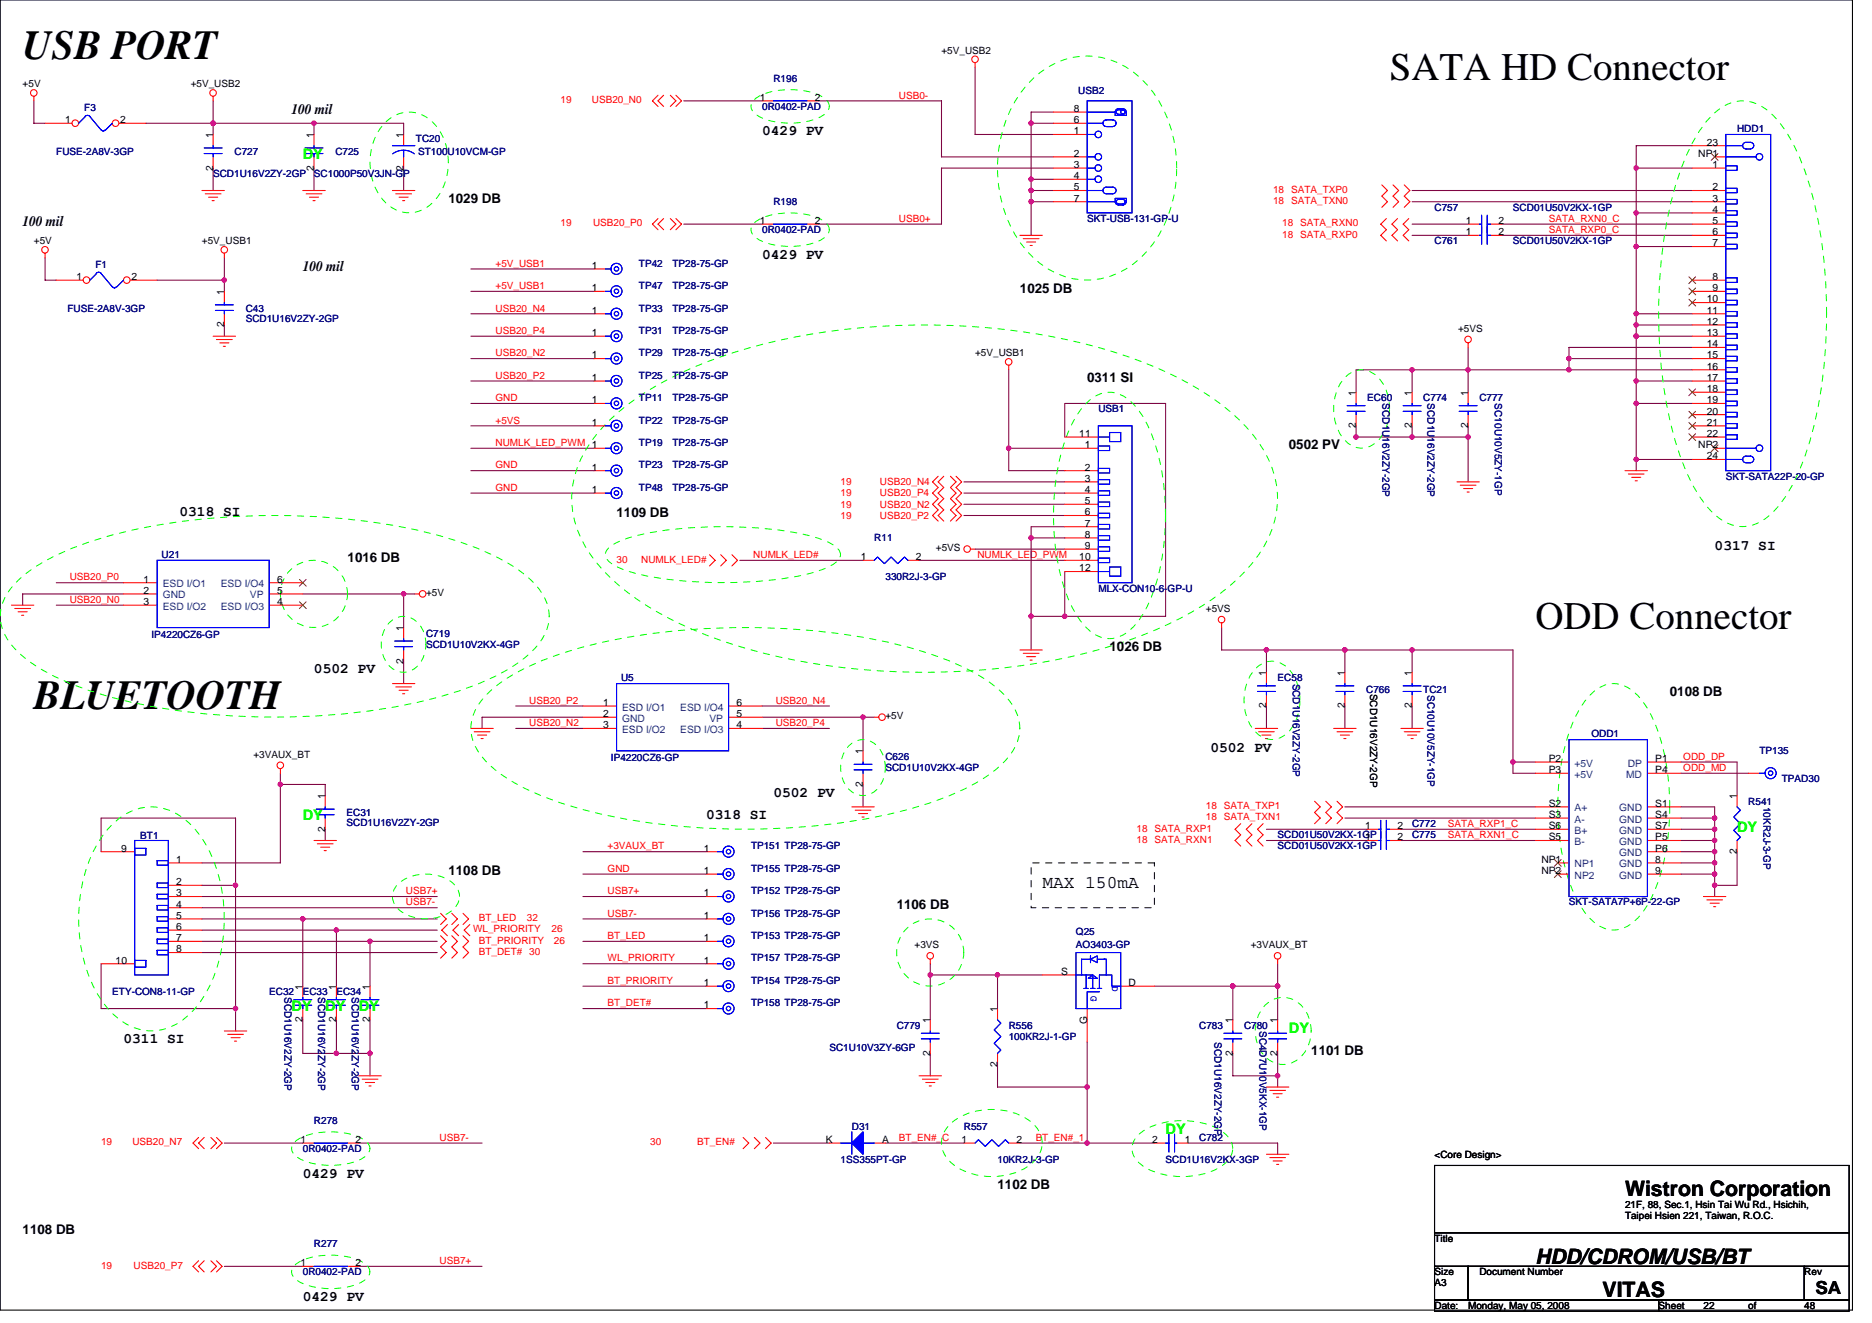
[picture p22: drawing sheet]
<svg xmlns="http://www.w3.org/2000/svg" width="297mm" height="210mm" viewBox="0 0 297 210" stroke-linecap="round" stroke-linejoin="round" font-family="sans-serif">
<defs><g id="words">
<g font-size="6.6">
<text x="3.6" y="9.4">USB PORT</text>
<text x="5.4" y="112.5">BLUETOOTH</text>
</g>
<g font-size="6.2">
<text x="220.5" y="12.6">SATA HD Connector</text>
<text x="243.6" y="99.8">ODD Connector</text>
</g>
<g font-size="3.4">
<text x="257.8" y="189.8">Wistron Corporation</text>
<text x="243.6" y="200.5">HDD/CDROM/USB/BT</text>
<text x="254.3" y="205.8">VITAS</text>
</g>
<g font-size="2.8">
<text x="165.4" y="140.9">MAX 150mA</text>
<text x="288.1" y="205.3">SA</text>
</g>
<g font-size="2.3">
<text x="46.3" y="18.1">100 mil</text>
<text x="120.9" y="21.5">0429 PV</text>
<text x="3.6" y="35.9">100 mil</text>
<text x="120.9" y="41">0429 PV</text>
<text x="48" y="43">100 mil</text>
<text x="28.5" y="81.9">0318 SI</text>
<text x="272.1" y="87.3">0317 SI</text>
<text x="49.8" y="106.8">0502 PV</text>
<text x="192.1" y="119.3">0502 PV</text>
<text x="112.1" y="129.9">0318 SI</text>
<text x="122.7" y="126.4">0502 PV</text>
<text x="19.6" y="165.5">0311 SI</text>
<text x="48" y="186.8">0429 PV</text>
<text x="48" y="206.4">0429 PV</text>
</g>
<g font-size="2.3" fill="#0f0">
<text x="48" y="25.3">DY</text>
<text x="48" y="130.2">DY</text>
<text x="275.6" y="131.9">DY</text>
<text x="46.3" y="160.4">DY</text>
<text x="51.6" y="160.4">DY</text>
<text x="56.9" y="160.4">DY</text>
<text x="204.5" y="163.9">DY</text>
<text x="185" y="179.9">DY</text>
</g>
<g font-size="2.1">
<text x="71.2" y="32.2">1029 DB</text>
<text x="161.8" y="46.4">1025 DB</text>
<text x="172.5" y="60.6">0311 SI</text>
<text x="204.5" y="71.3">0502 PV</text>
<text x="97.8" y="82">1109 DB</text>
<text x="55.2" y="89.1">1016 DB</text>
<text x="176.1" y="103.3">1026 DB</text>
<text x="265" y="110.4">0108 DB</text>
<text x="71.2" y="138.9">1108 DB</text>
<text x="142.3" y="144.2">1106 DB</text>
<text x="208.1" y="167.3">1101 DB</text>
<text x="158.3" y="188.7">1102 DB</text>
<text x="3.6" y="195.8">1108 DB</text>
</g>
<g font-size="1.6">
<text x="149.4" y="8.5">+5V_USB2</text>
<text x="3.6" y="13.9">+5V</text>
<text x="30.3" y="13.9">+5V_USB2</text>
<text x="120.6" y="16">1</text>
<text x="129.3" y="16">2</text>
<text x="170.4" y="17.8">8</text>
<text x="10.3" y="19.5">1</text>
<text x="19.1" y="19.5">2</text>
<text x="33.8" y="21.9" transform="rotate(-90 33.8 21.9)">1</text>
<text x="49.8" y="21.9" transform="rotate(-90 49.8 21.9)">1</text>
<text x="64" y="21.9" transform="rotate(-90 64 21.9)">1</text>
<text x="170.4" y="21.3">1</text>
<text x="170.4" y="19.5">6</text>
<text x="270.8" y="23.1">23</text>
<text x="33.8" y="27.1" transform="rotate(-90 33.8 27.1)">2</text>
<text x="49.8" y="27.1" transform="rotate(-90 49.8 27.1)">2</text>
<text x="64" y="27.1" transform="rotate(-90 64 27.1)">2</text>
<text x="170.4" y="24.9">2</text>
<text x="170.4" y="26.6">3</text>
<text x="170.4" y="28.4">4</text>
<text x="269.5" y="24.9">NP1</text>
<text x="271.7" y="26.6">1</text>
<text x="120.6" y="35.5">1</text>
<text x="129.3" y="35.5">2</text>
<text x="170.4" y="30.2">5</text>
<text x="170.4" y="32">7</text>
<text x="232.6" y="35.5">1</text>
<text x="237.8" y="35.5">2</text>
<text x="271.7" y="30.2">2</text>
<text x="271.7" y="32">3</text>
<text x="271.7" y="33.8">4</text>
<text x="271.7" y="35.5">5</text>
<text x="5.4" y="38.8">+5V</text>
<text x="32" y="38.8">+5V_USB1</text>
<text x="232.6" y="37.3">1</text>
<text x="237.8" y="37.3">2</text>
<text x="271.7" y="37.3">6</text>
<text x="271.7" y="39.1">7</text>
<text x="12.1" y="44.4">1</text>
<text x="20.8" y="44.4">2</text>
<text x="35.6" y="46.8" transform="rotate(-90 35.6 46.8)">1</text>
<text x="93.9" y="42.7">1</text>
<text x="93.9" y="46.2">1</text>
<text x="270.8" y="48">10</text>
<text x="271.7" y="44.4">8</text>
<text x="271.7" y="46.2">9</text>
<text x="35.6" y="51.9" transform="rotate(-90 35.6 51.9)">2</text>
<text x="93.9" y="53.3">1</text>
<text x="93.9" y="49.8">1</text>
<text x="231.3" y="52.6">+5VS</text>
<text x="270.8" y="49.8">11</text>
<text x="270.8" y="51.5">12</text>
<text x="270.8" y="53.3">13</text>
<text x="93.9" y="56.9">1</text>
<text x="154.7" y="56.5">+5V_USB1</text>
<text x="270.8" y="55.1">14</text>
<text x="270.8" y="56.9">15</text>
<text x="270.8" y="58.7">16</text>
<text x="93.9" y="60.4">1</text>
<text x="93.9" y="64">1</text>
<text x="215.2" y="62.8" transform="rotate(-90 215.2 62.8)">1</text>
<text x="224" y="62.8" transform="rotate(-90 224 62.8)">1</text>
<text x="232.9" y="62.8" transform="rotate(-90 232.9 62.8)">1</text>
<text x="270.8" y="60.4">17</text>
<text x="270.8" y="62.2">18</text>
<text x="270.8" y="64">19</text>
<text x="270.8" y="65.8">20</text>
<text x="93.9" y="67.5">1</text>
<text x="171.3" y="69.3">11</text>
<text x="172.1" y="71.1">1</text>
<text x="215.2" y="67.9" transform="rotate(-90 215.2 67.9)">2</text>
<text x="224" y="67.9" transform="rotate(-90 224 67.9)">2</text>
<text x="232.9" y="67.9" transform="rotate(-90 232.9 67.9)">2</text>
<text x="269.5" y="71.1">NP2</text>
<text x="270.8" y="67.5">21</text>
<text x="270.8" y="69.3">22</text>
<text x="93.9" y="74.7">1</text>
<text x="172.1" y="74.7">2</text>
<text x="172.1" y="76.4">3</text>
<text x="270.8" y="72.9">24</text>
<text x="93.9" y="78.2">1</text>
<text x="172.1" y="78.2">4</text>
<text x="172.1" y="80">5</text>
<text x="172.1" y="81.8">6</text>
<text x="172.1" y="83.5">7</text>
<text x="136.6" y="88.9">1</text>
<text x="145.3" y="88.9">2</text>
<text x="148.5" y="87.5">+5VS</text>
<text x="171.3" y="88.9">10</text>
<text x="172.1" y="85.3">8</text>
<text x="172.1" y="87.1">9</text>
<text x="22.8" y="92.4">1</text>
<text x="22.8" y="94.2">2</text>
<text x="22.8" y="96">3</text>
<text x="44" y="94.2">5</text>
<text x="44" y="96">4</text>
<text x="44" y="92.4">6</text>
<text x="67.6" y="94.6">+5V</text>
<text x="171.3" y="90.7">12</text>
<text x="64" y="100.1" transform="rotate(-90 64 100.1)">1</text>
<text x="191.3" y="97.1">+5VS</text>
<text x="64" y="105.3" transform="rotate(-90 64 105.3)">2</text>
<text x="200.9" y="107.2" transform="rotate(-90 200.9 107.2)">1</text>
<text x="213.4" y="107.2" transform="rotate(-90 213.4 107.2)">1</text>
<text x="224" y="107.2" transform="rotate(-90 224 107.2)">1</text>
<text x="95.7" y="112">1</text>
<text x="95.7" y="113.8">2</text>
<text x="116.9" y="113.8">5</text>
<text x="116.9" y="112">6</text>
<text x="200.9" y="112.4" transform="rotate(-90 200.9 112.4)">2</text>
<text x="213.4" y="112.4" transform="rotate(-90 213.4 112.4)">2</text>
<text x="217.4" y="110.1" transform="rotate(90 217.4 110.1)">SCD1U16V2ZY-2GP</text>
<text x="224" y="112.4" transform="rotate(-90 224 112.4)">2</text>
<text x="95.7" y="115.5">3</text>
<text x="116.9" y="115.5">4</text>
<text x="136.9" y="119.7" transform="rotate(-90 136.9 119.7)">1</text>
<text x="140.5" y="114.2">+5V</text>
<text x="40.2" y="120.2">+3VAUX_BT</text>
<text x="136.9" y="124.8" transform="rotate(-90 136.9 124.8)">2</text>
<text x="245.7" y="120.9">P2</text>
<text x="245.7" y="122.7">P3</text>
<text x="262.7" y="120.9">P1</text>
<text x="262.7" y="122.7">P4</text>
<text x="51.6" y="132" transform="rotate(-90 51.6 132)">2</text>
<text x="51.6" y="126.8" transform="rotate(-90 51.6 126.8)">1</text>
<text x="216.6" y="131.6">1</text>
<text x="221.8" y="131.6">2</text>
<text x="245.7" y="128">S2</text>
<text x="245.7" y="129.8">S3</text>
<text x="245.7" y="131.6">S6</text>
<text x="262.7" y="128">S1</text>
<text x="262.7" y="129.8">S4</text>
<text x="262.7" y="131.6">S7</text>
<text x="275.6" y="126.8" transform="rotate(-90 275.6 126.8)">1</text>
<text x="19.2" y="135.1">9</text>
<text x="28" y="136.9">1</text>
<text x="111.7" y="135.1">1</text>
<text x="216.6" y="133.3">1</text>
<text x="221.8" y="133.3">2</text>
<text x="244.6" y="136.9">NP1</text>
<text x="245.7" y="133.3">S5</text>
<text x="262.7" y="133.3">P5</text>
<text x="262.7" y="135.1">P6</text>
<text x="262.7" y="136.9">8</text>
<text x="275.6" y="135.5" transform="rotate(-90 275.6 135.5)">2</text>
<text x="28" y="140.4">2</text>
<text x="28" y="142.2">3</text>
<text x="28" y="144">4</text>
<text x="111.7" y="138.7">1</text>
<text x="111.7" y="142.2">1</text>
<text x="244.6" y="138.7">NP2</text>
<text x="262.7" y="138.7">9</text>
<text x="28" y="145.8">5</text>
<text x="28" y="147.6">6</text>
<text x="28" y="149.3">7</text>
<text x="111.7" y="149.3">1</text>
<text x="111.7" y="145.8">1</text>
<text x="18.3" y="152.9">10</text>
<text x="28" y="151.1">8</text>
<text x="111.7" y="152.9">1</text>
<text x="145.1" y="150.4">+3VS</text>
<text x="168.4" y="154.7">S</text>
<text x="198.5" y="150.4">+3VAUX_BT</text>
<text x="48" y="157" transform="rotate(-90 48 157)">1</text>
<text x="53.4" y="157" transform="rotate(-90 53.4 157)">1</text>
<text x="58.7" y="157" transform="rotate(-90 58.7 157)">1</text>
<text x="111.7" y="156.4">1</text>
<text x="111.7" y="160">1</text>
<text x="158.3" y="160.5" transform="rotate(-90 158.3 160.5)">1</text>
<text x="179.1" y="156.4">D</text>
<text x="48" y="162.2" transform="rotate(-90 48 162.2)">2</text>
<text x="53.4" y="162.2" transform="rotate(-90 53.4 162.2)">2</text>
<text x="58.7" y="162.2" transform="rotate(-90 58.7 162.2)">2</text>
<text x="147.6" y="167.5" transform="rotate(-90 147.6 167.5)">2</text>
<text x="147.6" y="162.3" transform="rotate(-90 147.6 162.3)">1</text>
<text x="172.5" y="162.5" transform="rotate(-90 172.5 162.5)">G</text>
<text x="195.6" y="167.5" transform="rotate(-90 195.6 167.5)">2</text>
<text x="195.6" y="162.3" transform="rotate(-90 195.6 162.3)">1</text>
<text x="202.7" y="167.5" transform="rotate(-90 202.7 167.5)">2</text>
<text x="202.7" y="162.3" transform="rotate(-90 202.7 162.3)">1</text>
<text x="158.3" y="169.3" transform="rotate(-90 158.3 169.3)">2</text>
<text x="47.7" y="181.3">1</text>
<text x="56.4" y="181.3">2</text>
<text x="131.1" y="181.3">K</text>
<text x="140" y="181.3">A</text>
<text x="152.6" y="181.3">1</text>
<text x="161.3" y="181.3">2</text>
<text x="182.8" y="181.3">2</text>
<text x="188" y="181.3">1</text>
<text x="227.6" y="183.7">&lt;Core Design&gt;</text>
<text x="257.8" y="191.7">21F, 88, Sec.1, Hsin Tai Wu Rd., Hsichih,</text>
<text x="227.6" y="197">Title</text>
<text x="257.8" y="193.5">Taipei Hsien 221, Taiwan, R.O.C.</text>
<text x="47.7" y="200.9">1</text>
<text x="56.4" y="200.9">2</text>
<text x="227.6" y="202.3">Size</text>
<text x="234.7" y="202.3">Document Number</text>
<text x="286.3" y="202.3">Rev</text>
<text x="227.6" y="204.1">A3</text>
<text x="227.6" y="207.7">Date:</text>
<text x="233" y="207.7">Monday, May 05, 2008</text>
<text x="263.2" y="207.7">Sheet</text>
<text x="270.3" y="207.7">22</text>
<text x="277.4" y="207.7">of</text>
<text x="286.3" y="207.7">48</text>
</g>
<g font-size="1.6" fill="#000080">
<text x="13.4" y="17.6">F3</text>
<text x="120.9" y="17.4">0R0402-PAD</text>
<text x="122.7" y="13">R196</text>
<text x="171.1" y="14.9">USB2</text>
<text x="66" y="22.6">TC20</text>
<text x="275.6" y="21">HDD1</text>
<text x="8.9" y="24.5">FUSE-2A8V-3GP</text>
<text x="33.8" y="28.1">SCD1U16V2ZY-2GP</text>
<text x="37.2" y="24.5">C727</text>
<text x="49.8" y="28.1">SC1000P50V3JN-GP</text>
<text x="53.2" y="24.5">C725</text>
<text x="66.4" y="24.5">ST100U10VCM-GP</text>
<text x="122.7" y="32.5">R198</text>
<text x="172.5" y="35.2">SKT-USB-131-GP-U</text>
<text x="227.6" y="33.4">C757</text>
<text x="240.1" y="33.4">SCD01U50V2KX-1GP</text>
<text x="120.9" y="37">0R0402-PAD</text>
<text x="227.6" y="38.8">C761</text>
<text x="240.1" y="38.8">SCD01U50V2KX-1GP</text>
<text x="15.2" y="42.5">F1</text>
<text x="101.4" y="42.3">TP42</text>
<text x="101.4" y="45.9">TP47</text>
<text x="106.7" y="42.3">TP28-75-GP</text>
<text x="106.7" y="45.9">TP28-75-GP</text>
<text x="10.7" y="49.4">FUSE-2A8V-3GP</text>
<text x="39" y="49.4">C43</text>
<text x="39" y="51">SCD1U16V2ZY-2GP</text>
<text x="101.4" y="53">TP31</text>
<text x="101.4" y="49.4">TP33</text>
<text x="106.7" y="53">TP28-75-GP</text>
<text x="106.7" y="49.4">TP28-75-GP</text>
<text x="101.4" y="56.5">TP29</text>
<text x="106.7" y="56.5">TP28-75-GP</text>
<text x="101.4" y="60.1">TP25</text>
<text x="101.4" y="63.6">TP11</text>
<text x="106.7" y="60.1">TP28-75-GP</text>
<text x="106.7" y="63.6">TP28-75-GP</text>
<text x="174.3" y="65.4">USB1</text>
<text x="217" y="63.6">EC60</text>
<text x="219.4" y="64" transform="rotate(90 219.4 64)">SCD1U16V2ZY-2GP</text>
<text x="225.8" y="63.6">C774</text>
<text x="226.5" y="64" transform="rotate(90 226.5 64)">SCD1U16V2ZY-2GP</text>
<text x="234.7" y="63.6">C777</text>
<text x="237.2" y="64" transform="rotate(90 237.2 64)">SC10U10V5ZY-1GP</text>
<text x="101.4" y="70.8">TP19</text>
<text x="101.4" y="67.2">TP22</text>
<text x="106.7" y="70.8">TP28-75-GP</text>
<text x="106.7" y="67.2">TP28-75-GP</text>
<text x="101.4" y="77.9">TP48</text>
<text x="101.4" y="74.3">TP23</text>
<text x="106.7" y="77.9">TP28-75-GP</text>
<text x="106.7" y="74.3">TP28-75-GP</text>
<text x="273.9" y="76.1">SKT-SATA22P-20-GP</text>
<text x="25.7" y="88.5">U21</text>
<text x="138.7" y="85.9">R11</text>
<text x="140.5" y="92.1">330R2J-3-GP</text>
<text x="174.3" y="93.9">MLX-CON10-6-GP-U</text>
<text x="24" y="101.2">IP4220CZ6-GP</text>
<text x="67.6" y="101">C719</text>
<text x="67.6" y="102.8">SCD1U10V2KX-4GP</text>
<text x="98.5" y="108.1">U5</text>
<text x="202.7" y="108.1">EC58</text>
<text x="205.2" y="108.5" transform="rotate(90 205.2 108.5)">SCD1U16V2ZY-2GP</text>
<text x="216.8" y="109.9">C766</text>
<text x="225.8" y="109.9">TC21</text>
<text x="226.5" y="110.2" transform="rotate(90 226.5 110.2)">SC10U10V5ZY-1GP</text>
<text x="252.5" y="117">ODD1</text>
<text x="279.2" y="119.7">TP135</text>
<text x="96.9" y="120.7">IP4220CZ6-GP</text>
<text x="140.5" y="120.5">C626</text>
<text x="140.5" y="122.3">SCD1U10V2KX-4GP</text>
<text x="282.7" y="124.1">TPAD30</text>
<text x="55" y="129.4">EC31</text>
<text x="55" y="131">SCD1U16V2ZY-2GP</text>
<text x="224.1" y="131.2">C772</text>
<text x="277.4" y="127.7">R541</text>
<text x="279.8" y="128" transform="rotate(90 279.8 128)">10KR2J-3-GP</text>
<text x="22.3" y="133.2">BT1</text>
<text x="119.2" y="134.8">TP151 TP28-75-GP</text>
<text x="202.7" y="133">SCD01U50V2KX-1GP</text>
<text x="202.7" y="134.8">SCD01U50V2KX-1GP</text>
<text x="224.1" y="133">C775</text>
<text x="119.2" y="138.3">TP155 TP28-75-GP</text>
<text x="119.2" y="141.9">TP152 TP28-75-GP</text>
<text x="249" y="143.7">SKT-SATA7P+6P-22-GP</text>
<text x="119.2" y="149">TP153 TP28-75-GP</text>
<text x="119.2" y="145.4">TP156 TP28-75-GP</text>
<text x="170.7" y="148.3">Q25</text>
<text x="119.2" y="152.5">TP157 TP28-75-GP</text>
<text x="170.7" y="150.4">AO3403-GP</text>
<text x="17.8" y="157.9">ETY-CON8-11-GP</text>
<text x="42.7" y="157.9">EC32</text>
<text x="45.1" y="158.2" transform="rotate(90 45.1 158.2)">SCD1U16V2ZY-2GP</text>
<text x="48" y="157.9">EC33</text>
<text x="50.5" y="158.2" transform="rotate(90 50.5 158.2)">SCD1U16V2ZY-2GP</text>
<text x="53.4" y="157.9">EC34</text>
<text x="55.8" y="158.2" transform="rotate(90 55.8 158.2)">SCD1U16V2ZY-2GP</text>
<text x="119.2" y="156.1">TP154 TP28-75-GP</text>
<text x="119.2" y="159.7">TP158 TP28-75-GP</text>
<text x="131.6" y="166.8">SC1U10V3ZY-6GP</text>
<text x="142.3" y="163.2">C779</text>
<text x="160.1" y="163.2">R556</text>
<text x="160.1" y="165">100KR2J-1-GP</text>
<text x="190.3" y="163.2">C783</text>
<text x="192.7" y="165.4" transform="rotate(90 192.7 165.4)">SCD1U16V2ZY-2GP</text>
<text x="197.4" y="163.2">C780</text>
<text x="199.8" y="163.6" transform="rotate(90 199.8 163.6)">SC4D7U10V5KX-1GP</text>
<text x="49.8" y="178.3">R278</text>
<text x="135.2" y="179.2">D31</text>
<text x="152.9" y="179.2">R557</text>
<text x="48" y="182.8">0R0402-PAD</text>
<text x="133.4" y="184.6">1SS355PT-GP</text>
<text x="158.3" y="184.6">10KR2J-3-GP</text>
<text x="185" y="184.6">SCD1U16V2KX-3GP</text>
<text x="190.3" y="181">C782</text>
<text x="49.8" y="197.9">R277</text>
<text x="48" y="202.3">0R0402-PAD</text>
</g>
<g font-size="1.6" fill="#f00">
<text x="88.9" y="16.4">19</text>
<text x="93.9" y="16.4">USB20_N0</text>
<text x="142.6" y="15.6">USB0-</text>
<text x="88.9" y="35.9">19</text>
<text x="94.1" y="35.9">USB20_P0</text>
<text x="142.6" y="35.2">USB0+</text>
<text x="202" y="30.6">18 SATA_TXP0</text>
<text x="202" y="32.4">18 SATA_TXN0</text>
<text x="203.5" y="35.9">18 SATA_RXN0</text>
<text x="245.8" y="35.2">SATA_RXN0_C</text>
<text x="203.5" y="37.7">18 SATA_RXP0</text>
<text x="245.8" y="37">SATA_RXP0_C</text>
<text x="78.6" y="45.9">+5V_USB1</text>
<text x="78.6" y="42.3">+5V_USB1</text>
<text x="78.6" y="49.4">USB20_N4</text>
<text x="78.6" y="53">USB20_P4</text>
<text x="78.6" y="56.5">USB20_N2</text>
<text x="78.6" y="60.1">USB20_P2</text>
<text x="78.6" y="63.6">GND</text>
<text x="78.6" y="70.8">NUMLK_LED_PWM 1</text>
<text x="78.6" y="67.2">+5VS</text>
<text x="78.6" y="74.3">GND</text>
<text x="78.6" y="77.9">GND</text>
<text x="133.4" y="77">19</text>
<text x="139.6" y="77">USB20_N4</text>
<text x="133.4" y="80.5">19</text>
<text x="133.4" y="82.3">19</text>
<text x="133.4" y="78.8">19</text>
<text x="139.6" y="80.5">USB20_N2</text>
<text x="139.6" y="82.3">USB20_P2</text>
<text x="139.6" y="78.8">USB20_P4</text>
<text x="97.8" y="89.3">30</text>
<text x="101.7" y="89.3">NUMLK_LED#</text>
<text x="119.5" y="88.5">NUMLK_LED#</text>
<text x="155.1" y="88.5">NUMLK_LED_PWM</text>
<text x="11.1" y="92.1">USB20_P0</text>
<text x="11.1" y="95.7">USB20_N0</text>
<text x="84" y="111.7">USB20_P2</text>
<text x="123.1" y="111.7">USB20_N4</text>
<text x="84" y="115.2">USB20_N2</text>
<text x="123.1" y="115.2">USB20_P4</text>
<text x="267.1" y="122.3">ODD_MD</text>
<text x="267.1" y="120.5">ODD_DP</text>
<text x="180.3" y="131.9">18 SATA_RXP1</text>
<text x="191.3" y="128.4">18 SATA_TXP1</text>
<text x="191.3" y="130.2">18 SATA_TXN1</text>
<text x="229.8" y="131.2">SATA_RXP1_C</text>
<text x="96.4" y="134.8">+3VAUX_BT</text>
<text x="180.3" y="133.7">18 SATA_RXN1</text>
<text x="229.8" y="133">SATA_RXN1_C</text>
<text x="64.4" y="141.9">USB7+</text>
<text x="64.4" y="143.7">USB7-</text>
<text x="96.4" y="138.3">GND</text>
<text x="96.4" y="141.9">USB7+</text>
<text x="75.1" y="147.9">WL_PRIORITY</text>
<text x="76" y="149.7">BT_PRIORITY</text>
<text x="76" y="146.2">BT_LED</text>
<text x="83.6" y="146.2">32</text>
<text x="87.5" y="147.9">26</text>
<text x="87.9" y="149.7">26</text>
<text x="96.4" y="149">BT_LED</text>
<text x="96.4" y="145.4">USB7-</text>
<text x="76" y="151.5">BT_DET# 30</text>
<text x="96.4" y="152.5">WL_PRIORITY</text>
<text x="96.4" y="156.1">BT_PRIORITY</text>
<text x="96.4" y="159.7">BT_DET#</text>
<text x="16" y="181.7">19</text>
<text x="21" y="181.7">USB20_N7</text>
<text x="69.7" y="181">USB7-</text>
<text x="103.2" y="181.7">30</text>
<text x="110.6" y="181.7">BT_EN#</text>
<text x="142.6" y="181">BT_EN#_C</text>
<text x="164.3" y="181">BT_EN#_1</text>
<text x="16" y="201.3">19</text>
<text x="21.2" y="201.3">USB20_P7</text>
<text x="69.7" y="200.6">USB7+</text>
</g>
<g font-size="1.6" fill="#004080">
<text x="25.8" y="93.2">ESD I/O1</text>
<text x="25.8" y="95">GND</text>
<text x="35" y="93.2">ESD I/O4</text>
<text x="39.7" y="95">VP</text>
<text x="25.8" y="96.7">ESD I/O2</text>
<text x="35" y="96.7">ESD I/O3</text>
<text x="98.7" y="112.7">ESD I/O1</text>
<text x="107.9" y="112.7">ESD I/O4</text>
<text x="98.7" y="114.5">GND</text>
<text x="98.7" y="116.3">ESD I/O2</text>
<text x="107.9" y="116.3">ESD I/O3</text>
<text x="112.6" y="114.5">VP</text>
<text x="249.8" y="121.6">+5V</text>
<text x="249.8" y="123.4">+5V</text>
<text x="258" y="123.4">MD</text>
<text x="258.3" y="121.6">DP</text>
<text x="249.8" y="128.7">A+</text>
<text x="249.8" y="130.5">A-</text>
<text x="256.9" y="128.7">GND</text>
<text x="256.9" y="130.5">GND</text>
<text x="249.8" y="134.1">B-</text>
<text x="249.8" y="132.3">B+</text>
<text x="249.8" y="137.6">NP1</text>
<text x="256.9" y="132.3">GND</text>
<text x="256.9" y="134.1">GND</text>
<text x="256.9" y="135.8">GND</text>
<text x="256.9" y="137.6">GND</text>
<text x="249.8" y="139.4">NP2</text>
<text x="256.9" y="139.4">GND</text>
</g>
<g font-size="1.6" fill="#00f">
<text x="173.1" y="158.1" transform="rotate(90 173.1 158.1)">G</text>
<text x="176.5" y="156.5" transform="rotate(90 176.5 156.5)">D</text>
</g>
</g></defs>
<path d="M0 0h293.9v207.9h-293.9zM227.6 184.9h65.8v10.7h-65.8zM227.6 195.6h65.8v5.3h-65.8zM227.6 200.9h5.4v5.3h-5.4zM227.6 206.2h35.6v1.8h-35.6zM233 200.9h53.3v5.3h-53.3zM263.2 206.2h30.2v1.8h-30.2zM286.3 200.9h7.1v5.3h-7.1z" fill="none" stroke="#000" stroke-width=".17"/>
<g fill="none" stroke="#800040" stroke-width=".17">
<path d="M5.4 16v3.6h1.8M23.2 19.6h40.8v1.7M33.8 16v5.3M49.8 19.6v1.7M108.5 16h12.4M129.8 16h19.6v8.9h17.8M154.7 10.7v10.6h12.5M163.6 19.6h3.6M167.2 17.8h-3.6v19.5M33.8 26.7v3.5M49.8 26.7v3.5M64 26.7v3.5"/>
<path d="M108.5 35.6h12.4M163.6 30.2h3.6M163.6 32h3.6M163.6 28.4h3.6M167.2 26.7h-17.8v8.9h-19.6M224.1 30.2h44.4M224.1 32h44.4M224.1 35.6h8.9M224.1 37.3h8.9M238.3 35.6h30.2M238.3 37.3h30.2M259.6 26.7v7.1h8.9"/>
<path d="M259.6 33.8v5.3h8.9M259.6 39.1v21.4M268.5 23.1h-8.9v3.6h8.9M7.2 40.9v3.5h1.7M24.9 44.4h10.7M35.6 40.9v5.3M35.6 51.6v1.7M74.7 56.9h19.6M74.7 49.8h19.6M74.7 53.3h19.6M74.7 46.2h19.6M74.7 42.7h19.6"/>
<path d="M160.1 58.7v12.4h8.8M224.1 58.7v3.5M233 55.1v7.1M249 56.9h19.5M259.6 49.8h8.9M259.6 51.6h8.9M259.6 53.3h8.9M268.5 58.7h-53.3v3.5M268.5 55.1h-19.5v3.6M74.7 74.7h19.6M74.7 78.2h19.6M74.7 60.5h19.6"/>
<path d="M74.7 71.1h19.6M74.7 64h19.6M74.7 67.6h19.6M152.9 76.5h16M152.9 78.2h16M160.1 71.1v3.6h8.8M168.9 69.3v-5.3h16.1v33.8h-16.1M215.2 67.6v1.7h17.8M224.1 67.6v1.7M233 67.6v8.9M259.6 60.5v3.5h8.9M259.6 64v8.9h8.9"/>
<path d="M259.6 72.9v1.8M259.6 60.5h8.9M8.9 92.5h10.7M8.9 96h10.7M19.6 94.2h-16v1.8M48 94.2h17.8M64 94.2v5.4M117.4 88.9h19.5M145.8 88.9h23.1M152.9 80h16M152.9 81.8h16M154.7 87.1h14.2"/>
<path d="M163.6 85.3h5.3M168.9 90.7v7.1h-5.3M168.9 83.6h-5.3v19.5M193.8 99.6v3.5h19.6M64 104.9v3.6M81.8 112h10.7M81.8 115.6h10.7M92.5 113.8h-16v1.8M120.9 113.8h16v5.3M120.9 112h10.7M120.9 115.6h10.7M136.9 113.8h1.8"/>
<path d="M201 103.1v3.6M201 112v3.6M213.4 103.1h10.7v3.6M213.4 103.1v3.6M213.4 112v3.6M224.1 112v3.6M224.1 103.1h16v19.6h3.5M16 135.1v-5.3h21.4v33.8M44.5 122.7v14.2h-12.5M44.5 124.5h7.1v1.7M51.6 131.6v1.7M92.5 138.7h19.6"/>
<path d="M92.5 135.1h19.6M136.9 124.5v3.5M201 133.3h16M201 131.6h16M213.4 129.8h30.2M213.4 128h30.2M222.3 133.3h21.3M222.3 131.6h21.3M240.1 120.9h3.5M266.7 136.9h5.4M266.7 129.8h5.4M266.7 138.7h5.4"/>
<path d="M266.7 135.1h5.4M266.7 133.3h5.4M266.7 131.6h5.4M266.7 128h5.4v10.7M266.7 120.9h8.9v5.3M266.7 122.7h10.7M275.6 135.1v5.4h-3.5v-1.8M16 152.9v7.1h21.4M32 140.5h5.4M32 145.8h37.4M32 147.6h37.4M32 149.4h37.4"/>
<path d="M32 151.1h37.4M32 142.2h37.4M32 144h37.4M48 145.8v10.7M53.4 147.6v8.9M58.7 149.4v7.1M92.5 156.5h19.6M92.5 145.8h19.6M92.5 149.4h19.6M92.5 142.2h19.6M92.5 152.9h19.6M147.6 154.7h10.7v5.3"/>
<path d="M147.6 152.9v8.9M158.3 154.7h7.1M183.2 156.5h19.5M195.6 156.5v5.3M202.7 152.9v8.9M272.1 140.5v1.7M48 161.8v5.3h10.7M53.4 161.8v5.3M58.7 161.8v8.9M92.5 160h19.6M147.6 167.1v3.6M158.3 168.9v3.6h14.2"/>
<path d="M172.5 165.4v16M195.6 167.1v3.6h7.1M202.7 167.1v5.4M35.6 181.4h12.4M56.9 181.4h19.6M122.7 181.4h8.9M140.5 181.4h12.4M161.8 181.4h21.4M188.5 181.4h14.2v1.7M35.6 200.9h12.4M56.9 200.9h19.6"/>
</g>
<g fill="#f0f" stroke="#f0f" stroke-width=".17">
<circle cx="259.6" cy="72.9" r=".35"/>
<circle cx="35.6" cy="44.4" r=".35"/>
<circle cx="49.8" cy="19.5" r=".35"/>
<circle cx="33.8" cy="19.5" r=".35"/>
<circle cx="160" cy="71.1" r=".35"/>
<circle cx="232.9" cy="69.3" r=".35"/>
<circle cx="224.1" cy="69.3" r=".35"/>
<circle cx="248.9" cy="58.7" r=".35"/>
<circle cx="248.9" cy="56.9" r=".35"/>
<circle cx="232.9" cy="58.7" r=".35"/>
<circle cx="259.6" cy="26.7" r=".35"/>
<circle cx="259.6" cy="33.8" r=".35"/>
<circle cx="259.6" cy="51.5" r=".35"/>
<circle cx="259.6" cy="49.8" r=".35"/>
<circle cx="259.6" cy="53.3" r=".35"/>
<circle cx="259.6" cy="60.4" r=".35"/>
<circle cx="259.6" cy="64" r=".35"/>
<circle cx="64" cy="94.2" r=".35"/>
<circle cx="163.6" cy="85.3" r=".35"/>
<circle cx="163.6" cy="19.5" r=".35"/>
<circle cx="163.6" cy="30.2" r=".35"/>
<circle cx="163.6" cy="32" r=".35"/>
<circle cx="163.6" cy="28.4" r=".35"/>
<circle cx="202.7" cy="156.5" r=".35"/>
<circle cx="158.3" cy="154.7" r=".35"/>
<circle cx="147.6" cy="154.7" r=".35"/>
<circle cx="172.5" cy="181.3" r=".35"/>
<circle cx="172.5" cy="172.5" r=".35"/>
<circle cx="195.6" cy="156.5" r=".35"/>
<circle cx="202.7" cy="170.7" r=".35"/>
<circle cx="44.5" cy="124.4" r=".35"/>
<circle cx="37.4" cy="140.4" r=".35"/>
<circle cx="37.4" cy="160" r=".35"/>
<circle cx="48" cy="145.8" r=".35"/>
<circle cx="53.4" cy="147.6" r=".35"/>
<circle cx="58.7" cy="149.3" r=".35"/>
<circle cx="58.7" cy="167.1" r=".35"/>
<circle cx="53.4" cy="167.1" r=".35"/>
<circle cx="224.1" cy="58.7" r=".35"/>
<circle cx="168.9" cy="97.8" r=".35"/>
<circle cx="136.9" cy="113.8" r=".35"/>
<circle cx="224.1" cy="103.1" r=".35"/>
<circle cx="213.4" cy="103.1" r=".35"/>
<circle cx="200.9" cy="103.1" r=".35"/>
<circle cx="240.1" cy="120.9" r=".35"/>
<circle cx="272.1" cy="133.3" r=".35"/>
<circle cx="272.1" cy="136.9" r=".35"/>
<circle cx="272.1" cy="135.1" r=".35"/>
<circle cx="272.1" cy="138.7" r=".35"/>
<circle cx="272.1" cy="140.4" r=".35"/>
<circle cx="272.1" cy="129.8" r=".35"/>
<circle cx="272.1" cy="131.6" r=".35"/>
<circle cx="163.6" cy="97.8" r=".35"/>
<circle cx="215.2" cy="69.3" r=".35"/>
<circle cx="259.6" cy="39.1" r=".35"/>
</g>
<g fill="none" stroke="#f00" stroke-width=".17">
<path d="M5.4 15.3v.7M33.8 15.3v.7M104.4 15.1l-.9 .9 .9 .9M105.3 15.1l-.9 .9 .9 .9M106.4 15.1l.8 .9-.8 .9M107.2 15.1l.9 .9-.9 .9M154.7 9.9v.8M32 30.2h3.6M32.6 30.8h2.5M33.1 31.3h1.4M33.7 31.8h.3M48 30.2h3.6"/>
<path d="M48.6 30.8h2.5M49.1 31.3h1.4M49.7 31.8h.3M62.3 30.2h3.5M62.8 30.8h2.5M63.3 31.3h1.5M63.9 31.8h.3M104.4 34.7l-.9 .9 .9 .8M105.3 34.7l-.9 .9 .9 .8M106.4 34.7l.8 .9-.8 .8M107.2 34.7l.9 .9-.9 .8M161.8 37.3h3.6"/>
<path d="M162.4 37.9h2.5M162.9 38.4h1.4M163.4 38.9h.4M219.3 29.3l.9 .9-.9 .9 .9 .9-.9 .9M220 34.7l-.9 .9 .9 .8-.9 .9 .9 .9M221 29.3l.9 .9-.9 .9 .9 .9-.9 .9M221.8 34.7l-.9 .9 .9 .8-.9 .9 .9 .9M222.8 29.3l.9 .9-.9 .9 .9 .9-.9 .9M223.5 34.7l-.9 .9 .9 .8-.9 .9 .9 .9M7.2 40.2v.7M33.8 53.3h3.6M34.4 53.9h2.4"/>
<path d="M34.9 54.4h1.4M35.4 54.9h.4M35.6 40.2v.7M160.1 58v.7M233 54.4v.7M148.9 75.6l-.9 .9 .9 .8-.9 .9 .9 .9-.9 .9 .9 .9-.9 .9 .9 .9M149.8 75.6l-.9 .9 .9 .8-.9 .9 .9 .9-.9 .9 .9 .9-.9 .9 .9 .9M150.8 75.6l.9 .9-.9 .8 .9 .9-.9 .9 .9 .9-.9 .9 .9 .9-.9 .9M151.7 75.6l.9 .9-.9 .8 .9 .9-.9 .9 .9 .9-.9 .9 .9 .9-.9 .9M231.2 76.5h3.5M231.7 77h2.5M232.2 77.5h1.5"/>
<path d="M232.8 78.1h.3M257.8 74.7h3.6M258.4 75.2h2.5M258.9 75.7h1.4M259.5 76.3h.3M1.8 96h3.6M2.3 96.5h2.5M2.9 97.1h1.4M3.4 97.6h.4M65.8 94.2h.7M112.6 88l.9 .9-.9 .9M114.4 88l.8 .9-.8 .9"/>
<path d="M116.1 88l.9 .9-.9 .9M154 87.1h.7M193.8 98.8v.8M62.3 108.5h3.5M62.8 109h2.5M63.3 109.5h1.5M63.9 110.1h.3M74.7 115.6h3.6M75.2 116.1h2.5M75.8 116.6h1.4M76.3 117.2h.4M138.7 113.8h.7"/>
<path d="M161.8 103.1h3.6M162.4 103.7h2.5M162.9 104.2h1.4M163.4 104.7h.4M199.2 115.6h3.5M199.7 116.1h2.5M200.2 116.6h1.5M200.8 117.2h.3M211.6 115.6h3.6M212.1 116.1h2.5M212.7 116.6h1.4M213.2 117.2h.4"/>
<path d="M213.4 106.7v1.8M213.4 110.2v1.8M222.3 115.6h3.5M222.8 116.1h2.5M223.3 116.6h1.5M223.9 117.2h.3M44.5 122v.7M49.8 133.3h3.6M50.4 133.9h2.4M50.9 134.4h1.4M51.4 135h.4M135.2 128h3.5"/>
<path d="M135.7 128.5h2.5M136.2 129.1h1.5M136.8 129.6h.3M196.9 130.7l-.9 .9 .9 .9-.9 .8 .9 .9M198.6 130.7l-.8 .9 .8 .9-.8 .8 .8 .9M200.4 130.7l-.9 .9 .9 .9-.9 .8 .9 .9M208.6 127.1l.9 .9-.9 .9 .9 .9-.9 .9M210.4 127.1l.9 .9-.9 .9 .9 .9-.9 .9M212.1 127.1l.9 .9-.9 .9 .9 .9-.9 .9M69.9 148.5l.9 .9-.9 .8 .9 .9-.9 .9M69.9 144.9l.9 .9-.9 .9M71 146.7l-.9 .9 .9 .9"/>
<path d="M71.7 148.5l.9 .9-.9 .8 .9 .9-.9 .9M71.7 144.9l.9 .9-.9 .9M72.8 146.7l-.9 .9 .9 .9M73.5 148.5l.9 .9-.9 .8 .9 .9-.9 .9M73.5 144.9l.9 .9-.9 .9M74.5 146.7l-.8 .9 .8 .9M147.6 152.2v.7M202.7 152.2v.7M270.3 142.2h3.6M270.8 142.8h2.5M271.4 143.3h1.4M271.9 143.8h.3"/>
<path d="M35.6 163.6h3.6M36.1 164.1h2.5M36.7 164.6h1.4M37.2 165.2h.3M56.9 170.7h3.6M57.5 171.2h2.5M58 171.7h1.4M58.5 172.3h.4M145.8 170.7h3.6M146.4 171.2h2.5M146.9 171.7h1.4M147.4 172.3h.4"/>
<path d="M201 172.5h3.5M201.5 173h2.5M202 173.5h1.5M202.6 174.1h.3M31.5 180.5l-.9 .9 .9 .8M32.4 180.5l-.9 .9 .9 .8M33.5 180.5l.9 .9-.9 .8M34.4 180.5l.8 .9-.8 .8M117.9 180.5l.9 .9-.9 .8M119.7 180.5l.9 .9-.9 .8M121.5 180.5l.9 .9-.9 .8M201 183.1h3.5"/>
<path d="M201.5 183.7h2.5M202 184.2h1.5M202.6 184.7h.3M31.5 200l-.9 .9 .9 .9M32.4 200l-.9 .9 .9 .9M33.5 200l.9 .9-.9 .9M34.4 200l.8 .9-.8 .9"/>
<circle cx="5.4" cy="14.7" r=".52"/>
<circle cx="33.8" cy="14.7" r=".52"/>
<circle cx="154.7" cy="9.4" r=".52"/>
<circle cx="7.1" cy="39.6" r=".52"/>
<circle cx="35.6" cy="39.6" r=".52"/>
<circle cx="160" cy="57.4" r=".52"/>
<circle cx="232.9" cy="53.9" r=".52"/>
<circle cx="67.1" cy="94.2" r=".52"/>
<circle cx="153.5" cy="87.1" r=".52"/>
<circle cx="193.8" cy="98.3" r=".52"/>
<circle cx="140" cy="113.8" r=".52"/>
<circle cx="44.5" cy="121.4" r=".52"/>
<circle cx="147.6" cy="151.6" r=".52"/>
<circle cx="202.7" cy="151.6" r=".52"/>
</g>
<g fill="none" stroke="#0f0" stroke-width=".16" stroke-dasharray="1 1 1 1 1 1 1 1">
<path d="M60.8 19.7a5.2 5.2 0 0 1 8.2 0 9.4 9.4 0 0 1-.7 12.8 5.3 5.3 0 0 1-8.1-1.5 9.7 9.7 0 0 1 .6-11.3zM119.6 15.9a7.4 7.4 0 0 1 4.7-1.6 11 11 0 0 1 6.4 1.2 1.48 1.48 0 0 1 .9 1.4 1.48 1.48 0 0 1-.9 1.3 11.4 11.4 0 0 1-8.5 1 4.6 4.6 0 0 1-2.9-1.9l-.1-.4 .1-.5zM163.4 12.9a12.1 12.1 0 0 1 18.1 0 20.7 20.7 0 0 1 4.1 20.7 15.5 15.5 0 0 1-10.3 10.5 12.5 12.5 0 0 1-12.9-4.9 21.1 21.1 0 0 1 0-25.1zM271.3 18.7a6.5 6.5 0 0 1 7.4-2.3 12.8 12.8 0 0 1 5.7 6.1 51.5 51.5 0 0 1 5 19.1 75.8 75.8 0 0 1-2.8 30.1 25.6 25.6 0 0 1-4.9 9.2 6.5 6.5 0 0 1-7.4 2.2 12.8 12.8 0 0 1-5.7-6.1 51.6 51.6 0 0 1-5-19.1 75.9 75.9 0 0 1 2.8-30.1 25.5 25.5 0 0 1 4.9-9.1zM119.6 35.5a7.4 7.4 0 0 1 4.7-1.7 11 11 0 0 1 6.4 1.3 1.48 1.48 0 0 1 .9 1.3 1.48 1.48 0 0 1-.9 1.4 11.4 11.4 0 0 1-8.5 .9 4.6 4.6 0 0 1-2.9-1.8l-.1-.5 .1-.4zM213.4 59.9a3.6 3.6 0 0 1 5.8 .6 7.9 7.9 0 0 1-.5 9.4 3.5 3.5 0 0 1-5.8-.6 8 8 0 0 1 .5-9.4zM96.6 66.8a49 49 0 0 1 18.8-10.5 106.1 106.1 0 0 1 46.2-3.8 79.1 79.1 0 0 1 27.2 8.4 32.5 32.5 0 0 1 10.8 9.2 14.8 14.8 0 0 1 0 18.1 32.6 32.6 0 0 1-10.8 9.1 77 77 0 0 1-27.2 8.4 108.3 108.3 0 0 1-43.2-2.8 55.3 55.3 0 0 1-20-9.9 20.9 20.9 0 0 1-7.2-10.2 14.7 14.7 0 0 1 2.6-12.7l1.3-1.7zM172.6 63.8a4.7 4.7 0 0 1 6.9 0 17.3 17.3 0 0 1 4.4 8.7 39.6 39.6 0 0 1-1 21.7 13 13 0 0 1-4.2 6.2 4.6 4.6 0 0 1-6.1-.6 17.3 17.3 0 0 1-4.4-8.7 39.8 39.8 0 0 1 1-21.8 15.2 15.2 0 0 1 3.4-5.5zM2.9 92.1a28.7 28.7 0 0 1 9.9-5.6 91.6 91.6 0 0 1 30.8-4.7 96.8 96.8 0 0 1 28.6 3.9 35.3 35.3 0 0 1 10.9 5.3 10.3 10.3 0 0 1 3.9 5.6 7.5 7.5 0 0 1-2.7 6.9 28.7 28.7 0 0 1-9.9 5.6 91.5 91.5 0 0 1-30.8 4.7 96.5 96.5 0 0 1-28.6-4 35.3 35.3 0 0 1-10.9-5.3 10.3 10.3 0 0 1-3.9-5.5 7.5 7.5 0 0 1 2.7-6.9zM62 98.5a3.2 3.2 0 0 1 5 1.2 5 5 0 0 1-1.6 6.6 3.3 3.3 0 0 1-4.6-2.4 5.2 5.2 0 0 1 1.2-5.4zM96.5 87a13.7 13.7 0 0 1 6.5-2.5 69.3 69.3 0 0 1 24.9 .4 12.1 12.1 0 0 1 5 2.1 1.3 1.3 0 0 1 0 2 13.8 13.8 0 0 1-6.5 2.5 68.8 68.8 0 0 1-24.9-.4 12 12 0 0 1-5-2.1 1.3 1.3 0 0 1 0-2zM77.6 109.9a28.7 28.7 0 0 1 9.9-5.7 91.6 91.6 0 0 1 30.8-4.6 96.8 96.8 0 0 1 28.5 3.9 35.3 35.3 0 0 1 11 5.3 10.3 10.3 0 0 1 3.9 5.6 7.5 7.5 0 0 1-2.7 6.8 28.7 28.7 0 0 1-9.9 5.7 91.5 91.5 0 0 1-30.8 4.7 96.5 96.5 0 0 1-28.6-4 35.3 35.3 0 0 1-10.9-5.3 10.3 10.3 0 0 1-4-5.6 7.5 7.5 0 0 1 2.8-6.8z"/>
<path d="M134.9 118.1a3.2 3.2 0 0 1 5 1.2 5 5 0 0 1-1.6 6.6 3.3 3.3 0 0 1-4.6-2.4 5.2 5.2 0 0 1 1.2-5.4zM199.2 106.1a3.6 3.6 0 0 1 5.8 .6 7.9 7.9 0 0 1-.6 9.4 3.5 3.5 0 0 1-5.7-.6 8 8 0 0 1 .5-9.4zM252.6 110a4.7 4.7 0 0 1 6.9 0 17.3 17.3 0 0 1 4.4 8.7 39.6 39.6 0 0 1-1 21.7 13 13 0 0 1-4.2 6.3 4.6 4.6 0 0 1-6.1-.7 17.3 17.3 0 0 1-4.4-8.7 39.8 39.8 0 0 1 1-21.7 15.2 15.2 0 0 1 3.4-5.6zM17.6 131a8.4 8.4 0 0 1 9.9-2.2 14.4 14.4 0 0 1 6.7 8.5 25.8 25.8 0 0 1-1.3 19.8 11.3 11.3 0 0 1-7.7 6.4 9.1 9.1 0 0 1-8.5-4 23.5 23.5 0 0 1-4-17.3 20 20 0 0 1 4.9-11.2zM63 140.4a6.9 6.9 0 0 1 9.2 0 2.65 2.65 0 0 1-.5 4.1 7.2 7.2 0 0 1-8.2 0 2.69 2.69 0 0 1-.5-4.1zM200.7 159.5a4 4 0 0 1 6.7 1.4 5.8 5.8 0 0 1-2.3 7.7 4.1 4.1 0 0 1-5.3-2.4 6.1 6.1 0 0 1 .9-6.7zM150.7 178.4a10.6 10.6 0 0 1 11-1.5 5.4 5.4 0 0 1 3.7 4.4 4.8 4.8 0 0 1-2.8 4.1 11 11 0 0 1-11.3-.6 4 4 0 0 1-.6-6.4zM46.7 181.3a7.4 7.4 0 0 1 4.7-1.7 11 11 0 0 1 6.4 1.3 1.48 1.48 0 0 1 .9 1.3 1.48 1.48 0 0 1-.9 1.4 11.4 11.4 0 0 1-8.5 .9 4.6 4.6 0 0 1-2.9-1.8l-.1-.5 .1-.5zM180.5 180.2a10.7 10.7 0 0 1 8.4-2.3 9.2 9.2 0 0 1 5.8 2.3 2.91 2.91 0 0 1-.6 4.6 12.3 12.3 0 0 1-12.9 0 2.95 2.95 0 0 1-.7-4.6zM46.7 200.9a7.4 7.4 0 0 1 4.7-1.7 11 11 0 0 1 6.4 1.2 1.48 1.48 0 0 1 .9 1.4 1.48 1.48 0 0 1-.9 1.3 11.4 11.4 0 0 1-8.5 1 4.6 4.6 0 0 1-2.9-1.8l-.1-.5 .1-.5z"/>
<circle cx="49.8" cy="94.2" r="5.3"/>
<circle cx="147.6" cy="151.1" r="5.3"/>
</g>
<path d="M163.6 136.9h19.6v7.1h-19.6z" fill="none" stroke="#000" stroke-width=".16" stroke-dasharray="1 1 1 1 1 1 1 1"/>
<path d="M212 108.8h2.8M212 109.7h2.8M213.4 108.5v.3M213.4 109.7v.5" fill="none" stroke="#00f" stroke-width=".17"/>
<circle cx="13.7" cy="44.4" r=".52" fill="#fff" stroke="#f00" stroke-width=".17"/>
<path d="M8.9 44.4h4.3" fill="none" stroke="#f00" stroke-width=".17"/>
<circle cx="20.1" cy="44.4" r=".52" fill="#fff" stroke="#f00" stroke-width=".17"/>
<g fill="none" stroke="#f00" stroke-width=".17">
<path d="M120.9 16h1.8M128.1 16h1.7M33.8 21.3v1.8M33.8 24.9v1.8M49.8 21.3v1.8M49.8 24.9v1.8M64 21.3v1.8M64 24.9v1.8M120.9 35.6h1.8M128.1 35.6h1.7M233 37.3h1.7M233 35.6h1.7"/>
<path d="M236.5 37.3h1.8M236.5 35.6h1.8M268.5 37.3h5.4M268.5 35.6h5.4M268.5 26.7h5.4M268.5 30.2h5.4M268.5 32h5.4M268.5 33.8h5.4M268.5 39.1h5.4M268.5 23.1h5.4M272.1 24.9h1.8M20.7 44.4h4.2"/>
<path d="M35.6 46.2v1.8M35.6 49.8v1.8M94.3 42.7h1.8M94.3 56.9h1.8M94.3 46.2h1.8M94.3 53.3h1.8M268.5 44.4h5.4M268.5 56.9h5.4M268.5 46.2h5.4M268.5 48h5.4M268.5 49.8h5.4M268.5 51.6h5.4"/>
<path d="M268.5 53.3h5.4M268.5 55.1h5.4M268.5 58.7h5.4M94.3 60.5h1.8M94.3 71.1h1.8M94.3 74.7h1.8M94.3 78.2h1.8M94.3 67.6h1.8M94.3 64h1.8M168.9 71.1h5.4M168.9 74.7h5.4M168.9 76.5h5.4"/>
<path d="M168.9 78.2h5.4M168.9 69.3h5.4M215.2 62.2v1.8M215.2 65.8v1.8M224.1 62.2v1.8M224.1 65.8v1.8M233 62.2v1.8M233 65.8v1.8M268.5 60.5h5.4M268.5 69.3h5.4M268.5 67.6h5.4M268.5 62.2h5.4"/>
<path d="M268.5 64h5.4M268.5 65.8h5.4M268.5 72.9h5.4M272.1 71.1h1.8M64 99.6v1.7M136.9 88.9h1.8M144.1 88.9h1.7M168.9 88.9h5.4M168.9 80h5.4M168.9 81.8h5.4M168.9 83.6h5.4M168.9 85.3h5.4"/>
<path d="M168.9 87.1h5.4M168.9 90.7h5.4M64 103.1v1.8M92.5 112h5.3M92.5 113.8h5.3M92.5 115.6h5.3M115.6 112h5.3M115.6 113.8h5.3M115.6 115.6h5.3M201 106.7v1.8M201 110.2v1.8M224.1 106.7v1.8"/>
<path d="M224.1 110.2v1.8M16 135.1h5.4M26.7 136.9h5.3M51.6 126.2v1.8M51.6 129.8v1.8M112.1 135.1h1.7M112.1 138.7h1.7M217 131.6h1.7M217 133.3h1.7M220.5 131.6h1.8M220.5 133.3h1.8M243.6 131.6h5.4"/>
<path d="M243.6 122.7h5.4M243.6 133.3h5.4M243.6 128h5.4M243.6 129.8h5.4M243.6 120.9h5.4M247.2 138.7h1.8M247.2 136.9h1.8M261.4 131.6h5.3M261.4 135.1h5.3M261.4 122.7h5.3M261.4 138.7h5.3M261.4 133.3h5.3"/>
<path d="M261.4 136.9h5.3M261.4 128h5.3M261.4 129.8h5.3M261.4 120.9h5.3M275.6 126.2v1.8M275.6 133.3v1.8M277.4 122.7h1.8M16 152.9h5.4M26.7 149.4h5.3M26.7 145.8h5.3M26.7 140.5h5.3M26.7 142.2h5.3"/>
<path d="M26.7 144h5.3M26.7 147.6h5.3M26.7 151.1h5.3M48 156.5v1.7M58.7 156.5v1.7M112.1 149.4h1.7M112.1 156.5h1.7M112.1 145.8h1.7M112.1 152.9h1.7M165.4 154.7h5.3M177.8 156.5h5.4M48 160v1.8"/>
<path d="M58.7 160v1.8M112.1 160h1.7M147.6 161.8v1.8M147.6 165.4v1.7M158.3 160v1.8M158.3 167.1v1.8M172.5 160v5.4M195.6 161.8v1.8M195.6 165.4v1.7M202.7 161.8v1.8M202.7 165.4v1.7M48 181.4h1.8"/>
<path d="M55.2 181.4h1.7M152.9 181.4h1.8M160.1 181.4h1.7"/>
</g>
<g fill="none" stroke="#00f" stroke-width=".17">
<path d="M122.7 16h5.4M32.4 23.5h2.8M32.4 24.4h2.8M33.8 23.1v.4M33.8 24.4v.5M48.4 23.5h2.8M48.4 24.4h2.8M49.8 23.1v.4M49.8 24.4v.5M62.3 23.1h3.5M62.3 24.4a2.86 2.86 0 0 1 3.4 0M64 23.8v1.1"/>
<path d="M122.7 35.6h5.4M234.7 37.3h.4M234.7 35.6h.4M235.1 34.1v4.7M236 37.3h.5M236 34.1v4.7M236 35.6h.5M273.9 26.3h1.7v.7h-1.7M273.9 29.9h1.7v.7h-1.7M273.9 31.6h1.7v.8h-1.7M273.9 33.4h1.7v.7h-1.7M273.9 35.2h1.7v.7h-1.7"/>
<path d="M273.9 37h1.7v.7h-1.7M273.9 38.8h1.7v.7h-1.7M273.9 23.1h2.6M273.9 24.9h4.8M273.9 21.3h7.1v53.4h-7.1zM277 23.6a.52 .52 0 0 1-.5-.5 .52 .52 0 0 1 .5-.5h.8a.52 .52 0 0 1 .5 .5 .52 .52 0 0 1-.6 .5M277 23.6h.8M15.3 43.3a.56 .56 0 0 1 .7 0M15.3 43.4l-1 1M16 43.4l1.8 2.1M17.8 45.5l.4 .2 .3-.2M19.6 44.4l-1.1 1.1"/>
<path d="M34.2 48.4h2.8M34.2 49.3h2.8M35.6 48v.4M35.6 49.3v.5M96.1 42.7h.8M96.1 56.9h.8M96.1 46.2h.8M96.1 53.3h.8M273.9 47.6h1.7v.8h-1.7M273.9 44.1h1.7v.7h-1.7M273.9 45.9h1.7v.7h-1.7M273.9 49.4h1.7v.7h-1.7"/>
<path d="M273.9 51.2h1.7v.7h-1.7M273.9 53h1.7v.7h-1.7M273.9 54.8h1.7v.7h-1.7M273.9 56.5h1.7v.8h-1.7M273.9 58.3h1.7v.7h-1.7M96.1 60.5h.8M96.1 71.1h.8M96.1 78.2h.8M96.1 67.6h.8M96.1 74.7h.8M96.1 64h.8M174.3 76.1h1.8v.7h-1.8z"/>
<path d="M174.3 77.9h1.8v.7h-1.8zM174.3 70.8h1.8v.7h-1.8zM174.3 74.3h1.8v.7h-1.8zM174.3 79.7h1.8v.7h-1.8zM174.3 67.6h5.3v24.9h-5.3zM174.3 69.3h1.8M176.1 68.6h1.7v1.5h-1.7zM213.8 64.4h2.8M213.8 65.3h2.8M215.2 64v.4M215.2 65.3v.5M222.6 64.4h2.9"/>
<path d="M222.6 65.3h2.9M224.1 64v.4M224.1 65.3v.5M231.5 64.4h2.9M231.5 65.3h2.9M233 64v.4M233 65.3v.5M273.9 63.6h1.7v.8h-1.7M273.9 71.1h4.8M273.9 60.1h1.7v.7h-1.7M273.9 61.9h1.7v.7h-1.7M273.9 65.4h1.7v.7h-1.7"/>
<path d="M273.9 67.2h1.7v.7h-1.7M273.9 69h1.7v.7h-1.7M273.9 72.9h2.6M277 73.4a.52 .52 0 0 1-.5-.5 .52 .52 0 0 1 .5-.5h.7a.52 .52 0 0 1 .6 .5 .52 .52 0 0 1-.6 .5M277 73.4h.8M138.7 88.9l.6-.5 1 1 1.1-1 1 1 1.1-1 .6 .5M174.3 81.4h1.8v.7h-1.8zM174.3 85h1.8v.7h-1.8zM174.3 83.2h1.8v.7h-1.8zM174.3 86.8h1.8v.7h-1.8zM174.3 88.5h1.8v.8h-1.8zM174.3 90.7h1.8"/>
<path d="M176.1 90h1.7v1.4h-1.7zM62.6 101.7h2.9M62.6 102.6h2.9M64 101.3v.4M64 102.6v.5M97.8 108.5h17.8v10.6h-17.8zM199.5 108.8h2.9M199.5 109.7h2.9M201 108.5v.3M201 109.7v.5M222.6 108.8h2.9M222.6 109.7h2.9"/>
<path d="M224.1 108.5v.3M224.1 109.7v.5M249 117.3h12.4v24.9h-12.4zM21.4 133.3h5.3v21.4h-5.3zM21.4 134.6h1.8v1.1h-1.8zM24.9 136.5h1.8v.8h-1.8zM50.2 128.4h2.8M50.2 129.3h2.8M51.6 128v.4M51.6 129.3v.5M113.8 135.1h.9M113.8 138.7h.9"/>
<path d="M218.7 131.6h.4M218.7 133.3h.4M219.1 130.2v4.6M220 131.6h.5M220 130.2v4.6M220 133.3h.5M275.6 128l.6 .5-1.1 1.1 1.1 1.1-1.1 1 1.1 1.1-.6 .5M279.2 122.7h.9M21.4 152.4h1.8v1h-1.8zM24.9 140.1h1.8v.7h-1.8zM24.9 141.9h1.8v.7h-1.8zM24.9 143.7h1.8v.7h-1.8z"/>
<path d="M24.9 145.4h1.8v.8h-1.8zM24.9 147.2h1.8v.7h-1.8zM24.9 149h1.8v.7h-1.8zM24.9 150.8h1.8v.7h-1.8zM46.6 158.6h2.9M46.6 159.5h2.9M48 158.2v.4M48 159.5v.5M57.3 158.6h2.8M57.3 159.5h2.8M58.7 158.2v.4M58.7 159.5v.5"/>
<path d="M113.8 149.4h.9M113.8 156.5h.9M113.8 145.8h.9M113.8 152.9h.9M170.7 154.7h2.7l-.7 .5h1.4l-.7-.5v2.1M170.7 151.1h7.1v8.9h-7.1zM172 156.8h.7M172.3 154.7v2.1M173 152.7v-1v.5h-1.4v2.5M173 152.2l1.1-.5v1zM173 156.8h.8M174.1 156.8h.7"/>
<path d="M174.1 152.2h1.4v2.5M174.5 157.4h-2v2.6M177.8 156.5h-1.4v-1.8h-1.9v2.1M113.8 160h.9M146.2 163.9h2.8M146.2 164.8h2.8M147.6 163.6v.3M147.6 164.8v.6M158.3 161.8l.5 .5-1 1.1 1 1.1-1 1 1 1.1-.5 .5M194.2 163.9h2.8M194.2 164.8h2.8M195.6 163.6v.3"/>
<path d="M195.6 164.8v.6M201.3 163.9h2.8M201.3 164.8h2.8M202.7 163.6v.3M202.7 164.8v.6M49.8 181.4h5.4M154.7 181.4l.6-.6 1 1.1 1.1-1.1 1.1 1.1 1-1.1 .6 .6"/>
<circle cx="279.2" cy="24.9" r=".52"/>
<circle cx="97.8" cy="56.9" r=".35"/>
<circle cx="97.8" cy="53.3" r=".35"/>
<circle cx="97.8" cy="42.7" r=".35"/>
<circle cx="97.8" cy="46.2" r=".35"/>
<circle cx="97.8" cy="53.3" r=".88"/>
<circle cx="97.8" cy="56.9" r=".88"/>
<circle cx="97.8" cy="42.7" r=".88"/>
<circle cx="97.8" cy="46.2" r=".88"/>
<circle cx="97.8" cy="60.4" r=".35"/>
<circle cx="97.8" cy="64" r=".35"/>
<circle cx="97.8" cy="67.6" r=".35"/>
<circle cx="97.8" cy="71.1" r=".35"/>
<circle cx="97.8" cy="78.2" r=".35"/>
<circle cx="97.8" cy="74.7" r=".35"/>
<circle cx="97.8" cy="60.4" r=".88"/>
<circle cx="97.8" cy="67.6" r=".88"/>
<circle cx="97.8" cy="64" r=".88"/>
<circle cx="97.8" cy="71.1" r=".88"/>
<circle cx="97.8" cy="74.7" r=".88"/>
<circle cx="97.8" cy="78.2" r=".88"/>
<circle cx="279.2" cy="71.1" r=".52"/>
<circle cx="115.6" cy="135.1" r=".35"/>
<circle cx="115.6" cy="138.7" r=".35"/>
<circle cx="115.6" cy="135.1" r=".88"/>
<circle cx="115.6" cy="138.7" r=".88"/>
<circle cx="281" cy="122.7" r=".35"/>
<circle cx="281" cy="122.7" r=".88"/>
<circle cx="115.6" cy="156.5" r=".35"/>
<circle cx="115.6" cy="149.3" r=".35"/>
<circle cx="115.6" cy="152.9" r=".35"/>
<circle cx="115.6" cy="145.8" r=".35"/>
<circle cx="115.6" cy="156.5" r=".88"/>
<circle cx="115.6" cy="149.3" r=".88"/>
<circle cx="115.6" cy="145.8" r=".88"/>
<circle cx="115.6" cy="152.9" r=".88"/>
<circle cx="115.6" cy="160" r=".35"/>
<circle cx="115.6" cy="160" r=".88"/>
</g>
<g fill="none" stroke="#804000" stroke-width=".16">
<path d="M271.5 24.4l1.1 1M272.6 24.4l-1.1 1M268 43.9l1.1 1.1M268 45.7l1.1 1.1M268 47.5l1.1 1.1M269 43.9l-1 1.1M269 45.7l-1 1.1M269 47.5l-1 1.1M268 61.7l1.1 1.1M268 65.3l1.1 1M268 67l1.1 1.1M268 68.8l1.1 1.1"/>
<path d="M269 61.7l-1 1.1M269 65.3l-1 1M269 67l-1 1.1M269 68.8l-1 1.1M271.5 70.6l1.1 1.1M272.6 70.6l-1.1 1.1M246.7 136.4l1 1.1M246.7 138.2l1 1M247.7 136.4l-1.1 1.1M247.7 138.2l-1.1 1"/>
</g>
<circle cx="11.9" cy="19.5" r=".52" fill="#fff" stroke="#f00" stroke-width=".17"/>
<path d="M7.2 19.6h4.2" fill="none" stroke="#f00" stroke-width=".17"/>
<circle cx="18.3" cy="19.5" r=".52" fill="#fff" stroke="#f00" stroke-width=".17"/>
<g fill="none" stroke="#f00" stroke-width=".17">
<path d="M18.9 19.6h4.3M167.2 19.6h5.3M167.2 17.8h5.3M167.2 21.3h5.3M167.2 24.9h5.3M167.2 26.7h5.3M167.2 28.4h5.3M167.2 30.2h5.3M167.2 32h5.3M94.3 49.8h1.8M19.6 92.5h5.3M19.6 94.2h5.3"/>
<path d="M19.6 96h5.3M42.7 92.5h5.3M42.7 94.2h5.3M42.7 96h5.3M136.9 119.1v1.8M136.9 122.7v1.8M53.4 156.5v1.7M112.1 142.2h1.7M53.4 160v1.8M131.6 181.4h1.8M138.7 181.4h1.8M183.2 181.4h1.8"/>
<path d="M186.7 181.4h1.8M48 200.9h1.8M55.2 200.9h1.7"/>
</g>
<g fill="none" stroke="#00f" stroke-width=".17">
<path d="M13.5 18.5a.56 .56 0 0 1 .8 0M13.5 18.5l-1 1.1M14.3 18.5l1.7 2.1M17.8 19.6l-1 1M172.5 16h7.1v17.8h-7.1zM172.5 17.8h4.5M172.5 19.6h2.5M175.5 19a.52 .52 0 0 0-.5 .5 .52 .52 0 0 0 .5 .6M175.5 19h1.1M176.6 19a.52 .52 0 0 1 .5 .5 .52 .52 0 0 1-.5 .6M177 17.8v-.3a1.28 1.28 0 0 1 1.4-.2l.3 .5M177 17.8v.5h1.7v-.5"/>
<path d="M177.2 17.6l.3-.2h.7a.35 .35 0 0 1 .3 .5 .35 .35 0 0 1-.5 .1 .35 .35 0 0 1 0-.5 .36 .36 0 0 1 .5 .2 .36 .36 0 0 1-.3 .4h-.7a.36 .36 0 0 1-.3-.5zM16.1 20.6l.3 .2 .3-.2M172.5 32h4.5v-.5h1.7v.5M172.5 28.4h1.3M172.5 26.7h1.3M172.5 24.9h1.3M172.5 21.3h1.3M172.5 30.2h2.5M175.5 29.7a.52 .52 0 0 0-.5 .5 .52 .52 0 0 0 .5 .5M175.5 20.1h1.1M175.5 29.7h1.1M175.5 30.8h1.1"/>
<path d="M176.6 29.7a.52 .52 0 0 1 .5 .5 .52 .52 0 0 1-.5 .5M177 32v.3a1.21 1.21 0 0 0 1.4 .1l.3-.4M177.5 32.3a.35 .35 0 0 1-.4-.3 .35 .35 0 0 1 .4-.4h.7a.35 .35 0 0 1 .3 .4 .35 .35 0 0 1-.3 .3M177.5 32.4h.7M96.1 49.8h.8M24.9 88.9h17.8v10.7h-17.8zM135.5 121.3h2.9M135.5 122.2h2.9M136.9 120.9v.4M136.9 122.2v.5M52 158.6h2.8M52 159.5h2.8"/>
<path d="M53.4 158.2v.4M53.4 159.5v.5M113.8 142.2h.9M135.2 179.6v3.5M185.5 179.9v2.9M186.4 179.9v2.9M133.4 181.4h1.8M136.9 181.4h1.8M185 181.4h.5M186.4 181.4h.3M49.8 200.9h5.4"/>
<circle cx="174.3" cy="26.7" r=".52"/>
<circle cx="174.3" cy="24.9" r=".52"/>
<circle cx="174.3" cy="28.4" r=".52"/>
<circle cx="174.3" cy="21.3" r=".52"/>
<circle cx="97.8" cy="49.8" r=".35"/>
<circle cx="97.8" cy="49.8" r=".88"/>
<circle cx="115.6" cy="142.2" r=".35"/>
<circle cx="115.6" cy="142.2" r=".88"/>
</g>
<g fill="#00f" stroke="#00f" stroke-width=".17">
<path d="M136.9 179.6v3.5l-1.7-1.7z" fill-rule="evenodd"/>
<path d="M136.9 179.6v3.5l-1.7-1.7z" fill-rule="evenodd"/>
</g>
<path d="M47.5 95.5l1.1 1.1M47.5 91.9l1.1 1.1M48.6 95.5l-1.1 1.1M48.6 91.9l-1.1 1.1" fill="none" stroke="#804000" stroke-width=".16"/>
<g fill="#f0f" stroke="#f0f" stroke-width=".17">
<circle cx="259.6" cy="72.9" r=".35"/>
<circle cx="35.6" cy="44.4" r=".35"/>
<circle cx="49.8" cy="19.5" r=".35"/>
<circle cx="33.8" cy="19.5" r=".35"/>
<circle cx="160" cy="71.1" r=".35"/>
<circle cx="232.9" cy="69.3" r=".35"/>
<circle cx="224.1" cy="69.3" r=".35"/>
<circle cx="248.9" cy="58.7" r=".35"/>
<circle cx="248.9" cy="56.9" r=".35"/>
<circle cx="232.9" cy="58.7" r=".35"/>
<circle cx="259.6" cy="26.7" r=".35"/>
<circle cx="259.6" cy="33.8" r=".35"/>
<circle cx="259.6" cy="51.5" r=".35"/>
<circle cx="259.6" cy="49.8" r=".35"/>
<circle cx="259.6" cy="53.3" r=".35"/>
<circle cx="259.6" cy="60.4" r=".35"/>
<circle cx="259.6" cy="64" r=".35"/>
<circle cx="64" cy="94.2" r=".35"/>
<circle cx="163.6" cy="85.3" r=".35"/>
<circle cx="163.6" cy="19.5" r=".35"/>
<circle cx="163.6" cy="30.2" r=".35"/>
<circle cx="163.6" cy="32" r=".35"/>
<circle cx="163.6" cy="28.4" r=".35"/>
<circle cx="202.7" cy="156.5" r=".35"/>
<circle cx="158.3" cy="154.7" r=".35"/>
<circle cx="147.6" cy="154.7" r=".35"/>
<circle cx="172.5" cy="181.3" r=".35"/>
<circle cx="172.5" cy="172.5" r=".35"/>
<circle cx="195.6" cy="156.5" r=".35"/>
<circle cx="202.7" cy="170.7" r=".35"/>
<circle cx="44.5" cy="124.4" r=".35"/>
<circle cx="37.4" cy="140.4" r=".35"/>
<circle cx="37.4" cy="160" r=".35"/>
<circle cx="48" cy="145.8" r=".35"/>
<circle cx="53.4" cy="147.6" r=".35"/>
<circle cx="58.7" cy="149.3" r=".35"/>
<circle cx="58.7" cy="167.1" r=".35"/>
<circle cx="53.4" cy="167.1" r=".35"/>
<circle cx="224.1" cy="58.7" r=".35"/>
<circle cx="168.9" cy="97.8" r=".35"/>
<circle cx="136.9" cy="113.8" r=".35"/>
<circle cx="224.1" cy="103.1" r=".35"/>
<circle cx="213.4" cy="103.1" r=".35"/>
<circle cx="200.9" cy="103.1" r=".35"/>
<circle cx="240.1" cy="120.9" r=".35"/>
<circle cx="272.1" cy="133.3" r=".35"/>
<circle cx="272.1" cy="136.9" r=".35"/>
<circle cx="272.1" cy="135.1" r=".35"/>
<circle cx="272.1" cy="138.7" r=".35"/>
<circle cx="272.1" cy="140.4" r=".35"/>
<circle cx="272.1" cy="129.8" r=".35"/>
<circle cx="272.1" cy="131.6" r=".35"/>
<circle cx="163.6" cy="97.8" r=".35"/>
<circle cx="215.2" cy="69.3" r=".35"/>
<circle cx="259.6" cy="39.1" r=".35"/>
</g>
<use href="#words"/>
</svg>
